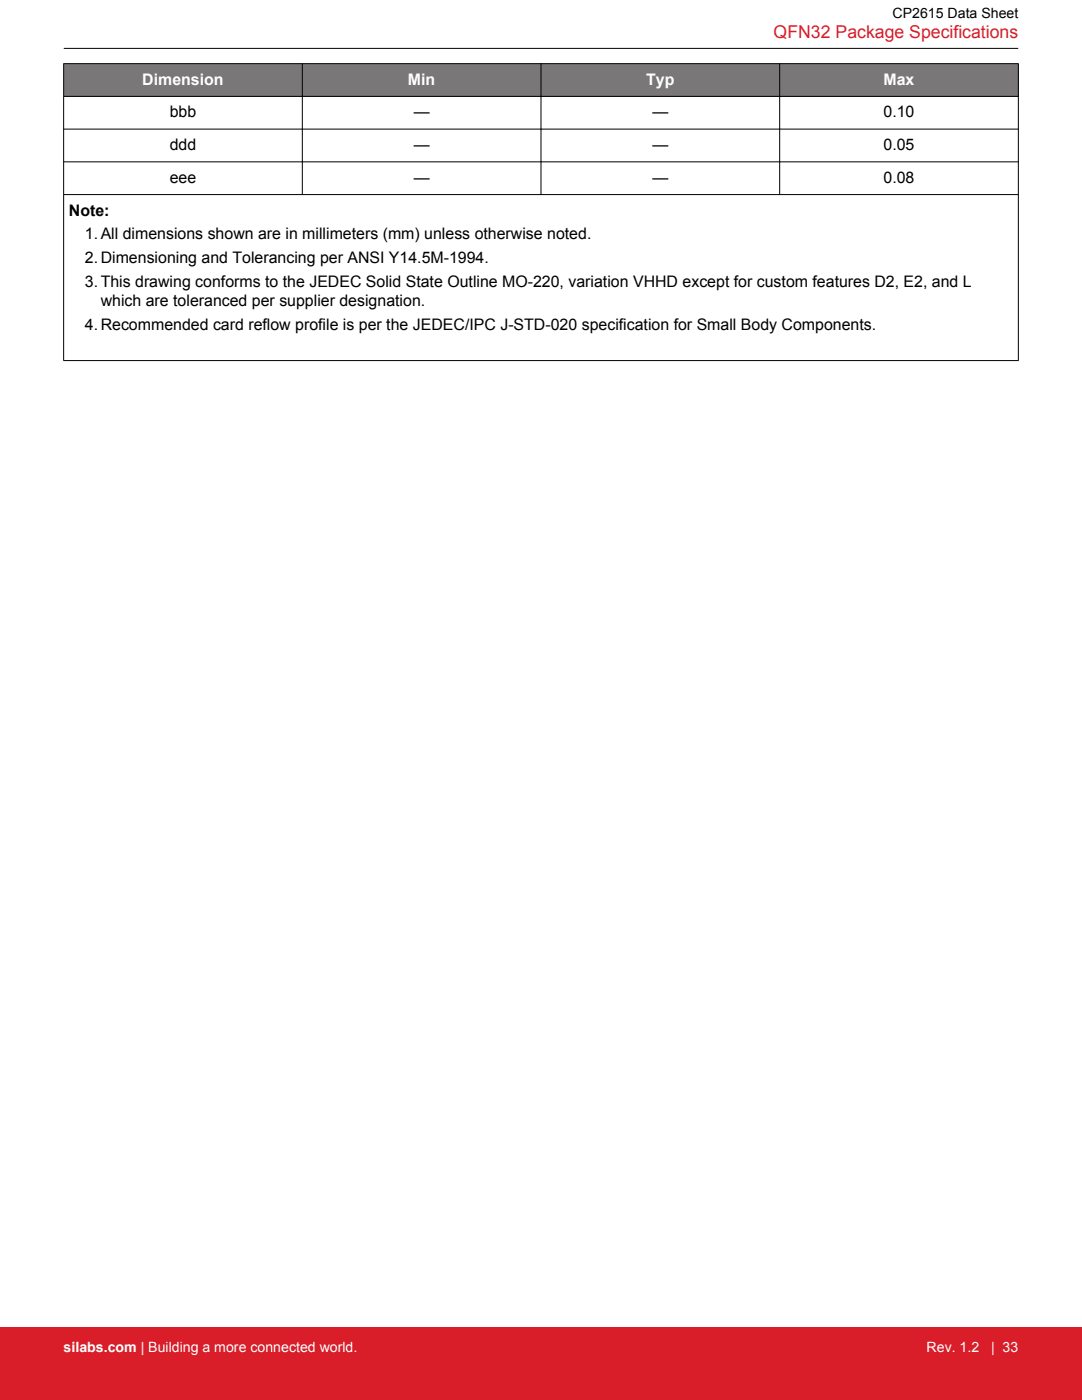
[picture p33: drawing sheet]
<svg xmlns="http://www.w3.org/2000/svg" width="216mm" height="279mm" viewBox="0 0 216 279" stroke-linecap="round" stroke-linejoin="round" font-family="sans-serif">
<defs><g id="words">
<text font-size="3.5" fill="#d91e2a" x="154.4" y="7.5">QFN32 Package Specifications</text>
<g font-size="3.2" fill="#fff">
<text x="28.4" y="16.9">Dimension</text>
<text x="81.4" y="16.9">Min</text>
<text x="128.9" y="16.9">Typ</text>
<text x="176.3" y="16.9">Max</text>
</g>
<g font-size="3.2">
<text x="33.9" y="23.4">bbb</text>
<text x="82.5" y="23.4">—</text>
<text x="130.2" y="23.4">—</text>
<text x="176.3" y="23.4">0.10</text>
<text x="33.9" y="29.9">ddd</text>
<text x="82.5" y="29.9">—</text>
<text x="130.2" y="29.9">—</text>
<text x="176.3" y="29.9">0.05</text>
<text x="33.9" y="36.5">eee</text>
<text x="82.5" y="36.5">—</text>
<text x="130.2" y="36.5">—</text>
<text x="176.3" y="36.5">0.08</text>
<text x="13.7" y="43">Note:</text>
<text x="16.9" y="47.8">1.All dimensions shown are in millimeters (mm) unless otherwise noted.</text>
<text x="16.9" y="52.5">2.Dimensioning and Tolerancing per ANSI Y14.5M-1994.</text>
<text x="16.9" y="57.2">3.This drawing conforms to the JEDEC Solid State Outline MO-220, variation VHHD except for custom features D2, E2, and L</text>
<text x="16.9" y="65.8">4.Recommended card reflow profile is per the JEDEC/IPC J-STD-020 specification for Small Body Components.</text>
<text x="20.1" y="61.1">which are toleranced per supplier designation.</text>
</g>
<text font-size="2.8" x="178.1" y="3.5">CP2615 Data Sheet</text>
<g font-size="2.8" fill="#fff">
<text x="12.7" y="269.9">silabs.com | Building a more connected world.</text>
<text x="184.9" y="269.9">Rev. 1.2</text>
<text x="197.8" y="269.9">| 33</text>
</g>
</g></defs>
<g fill="#797777">
<path d="M12.7 12.7h190.5v6.5h-190.5z" fill-rule="evenodd"/>
<path d="M12.7 12.7h190.5v6.5h-190.5z" fill-rule="evenodd"/>
</g>
<path d="M12.7 12.7h190.5M12.7 19.2h190.5M12.7 12.7v59.3M12.7 9.7h190.5M60.3 12.7v26.2M107.9 12.7v26.2M155.6 12.7v26.2M203.2 12.7v59.3M12.7 25.8h190.5M12.7 32.3h190.5M12.7 38.8h190.5M12.7 72h190.5" fill="none" stroke="#000" stroke-width=".2"/>
<path d="M0 264.9h215.9v14.5h-215.9z" fill="#d91e2a"/>
<use href="#words"/>
</svg>
